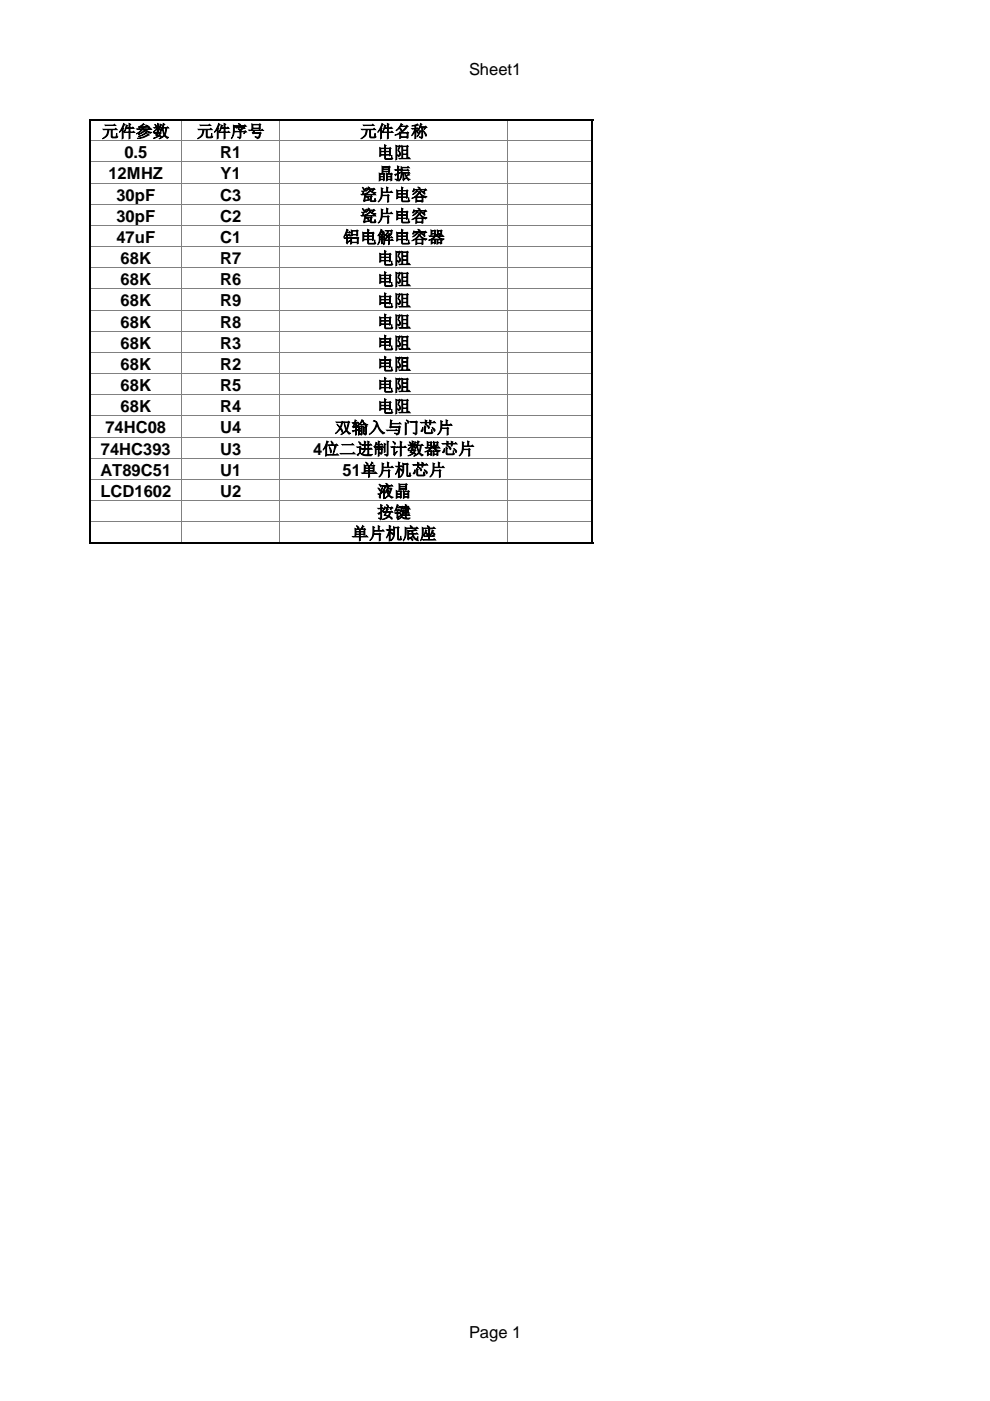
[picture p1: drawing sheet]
<svg xmlns="http://www.w3.org/2000/svg" width="210mm" height="297mm" viewBox="0 0 210 297" stroke-linecap="round" stroke-linejoin="round" font-family="sans-serif">
<defs><g id="words">
<g font-size="3.5">
<text x="99.4" y="15.9">Sheet1</text>
<text x="21.6" y="29.1">元件参数</text>
<text x="41.7" y="29.1">元件序号</text>
<text x="76.4" y="29.1">元件名称</text>
<text x="26.4" y="33.6">0.5</text>
<text x="46.7" y="33.6">R1</text>
<text x="80" y="33.6">电阻</text>
<text x="23" y="38">12MHZ</text>
<text x="46.8" y="38">Y1</text>
<text x="80" y="38">晶振</text>
<text x="24.7" y="42.5">30pF</text>
<text x="24.7" y="47">30pF</text>
<text x="46.7" y="42.5">C3</text>
<text x="46.7" y="47">C2</text>
<text x="76.4" y="42.5">瓷片电容</text>
<text x="76.4" y="47">瓷片电容</text>
<text x="24.7" y="51.5">47uF</text>
<text x="46.7" y="51.5">C1</text>
<text x="72.8" y="51.5">铝电解电容器</text>
<text x="25.6" y="56">68K</text>
<text x="46.7" y="56">R7</text>
<text x="80" y="56">电阻</text>
<text x="25.6" y="60.5">68K</text>
<text x="25.6" y="65">68K</text>
<text x="46.7" y="60.5">R6</text>
<text x="46.7" y="65">R9</text>
<text x="80" y="60.5">电阻</text>
<text x="80" y="65">电阻</text>
<text x="25.6" y="69.5">68K</text>
<text x="46.7" y="69.5">R8</text>
<text x="80" y="69.5">电阻</text>
<text x="25.6" y="73.9">68K</text>
<text x="46.7" y="73.9">R3</text>
<text x="80" y="73.9">电阻</text>
<text x="25.6" y="78.4">68K</text>
<text x="25.6" y="82.9">68K</text>
<text x="46.7" y="78.4">R2</text>
<text x="46.7" y="82.9">R5</text>
<text x="80" y="78.4">电阻</text>
<text x="80" y="82.9">电阻</text>
<text x="25.6" y="87.4">68K</text>
<text x="46.7" y="87.4">R4</text>
<text x="80" y="87.4">电阻</text>
<text x="22.4" y="91.9">74HC08</text>
<text x="46.7" y="91.9">U4</text>
<text x="71" y="91.9">双输入与门芯片</text>
<text x="21.3" y="100.9">AT89C51</text>
<text x="21.4" y="96.4">74HC393</text>
<text x="46.7" y="96.4">U3</text>
<text x="46.7" y="100.9">U1</text>
<text x="66.4" y="96.4">4位二进制计数器芯片</text>
<text x="72.6" y="100.9">51单片机芯片</text>
<text x="21.3" y="105.4">LCD1602</text>
<text x="46.7" y="105.4">U2</text>
<text x="80" y="105.4">液晶</text>
<text x="80" y="109.8">按键</text>
<text x="74.6" y="114.3">单片机底座</text>
<text x="99.4" y="283.6">Page 1</text>
</g>
</g></defs>
<g fill="none" stroke="#808080" stroke-width=".21">
<path d="M19 29.8h106.4M19 34.3h106.4M19 38.8h106.4M38.4 25.4v89.7M59.3 25.4v89.7M107.7 25.4v89.7M125.5 25.4v89.7M19 43.3h106.4M19 47.8h106.4M19 52.3h106.4M19 56.8h106.4M19 61.2h106.4"/>
<path d="M19 65.7h106.4M19 70.2h106.4M19 74.7h106.4M19 79.2h106.4M19 83.7h106.4M19 88.2h106.4M19 92.7h106.4M19 97.1h106.4M19 101.6h106.4M19 106.1h106.4M19 110.6h106.4M19 115.1h106.6"/>
</g>
<path d="M18.9 25.4h106.9M19 25.3v90M125.6 25.3v90M18.9 115.2h106.9" fill="none" stroke="#000" stroke-width=".34"/>
<use href="#words"/>
</svg>
